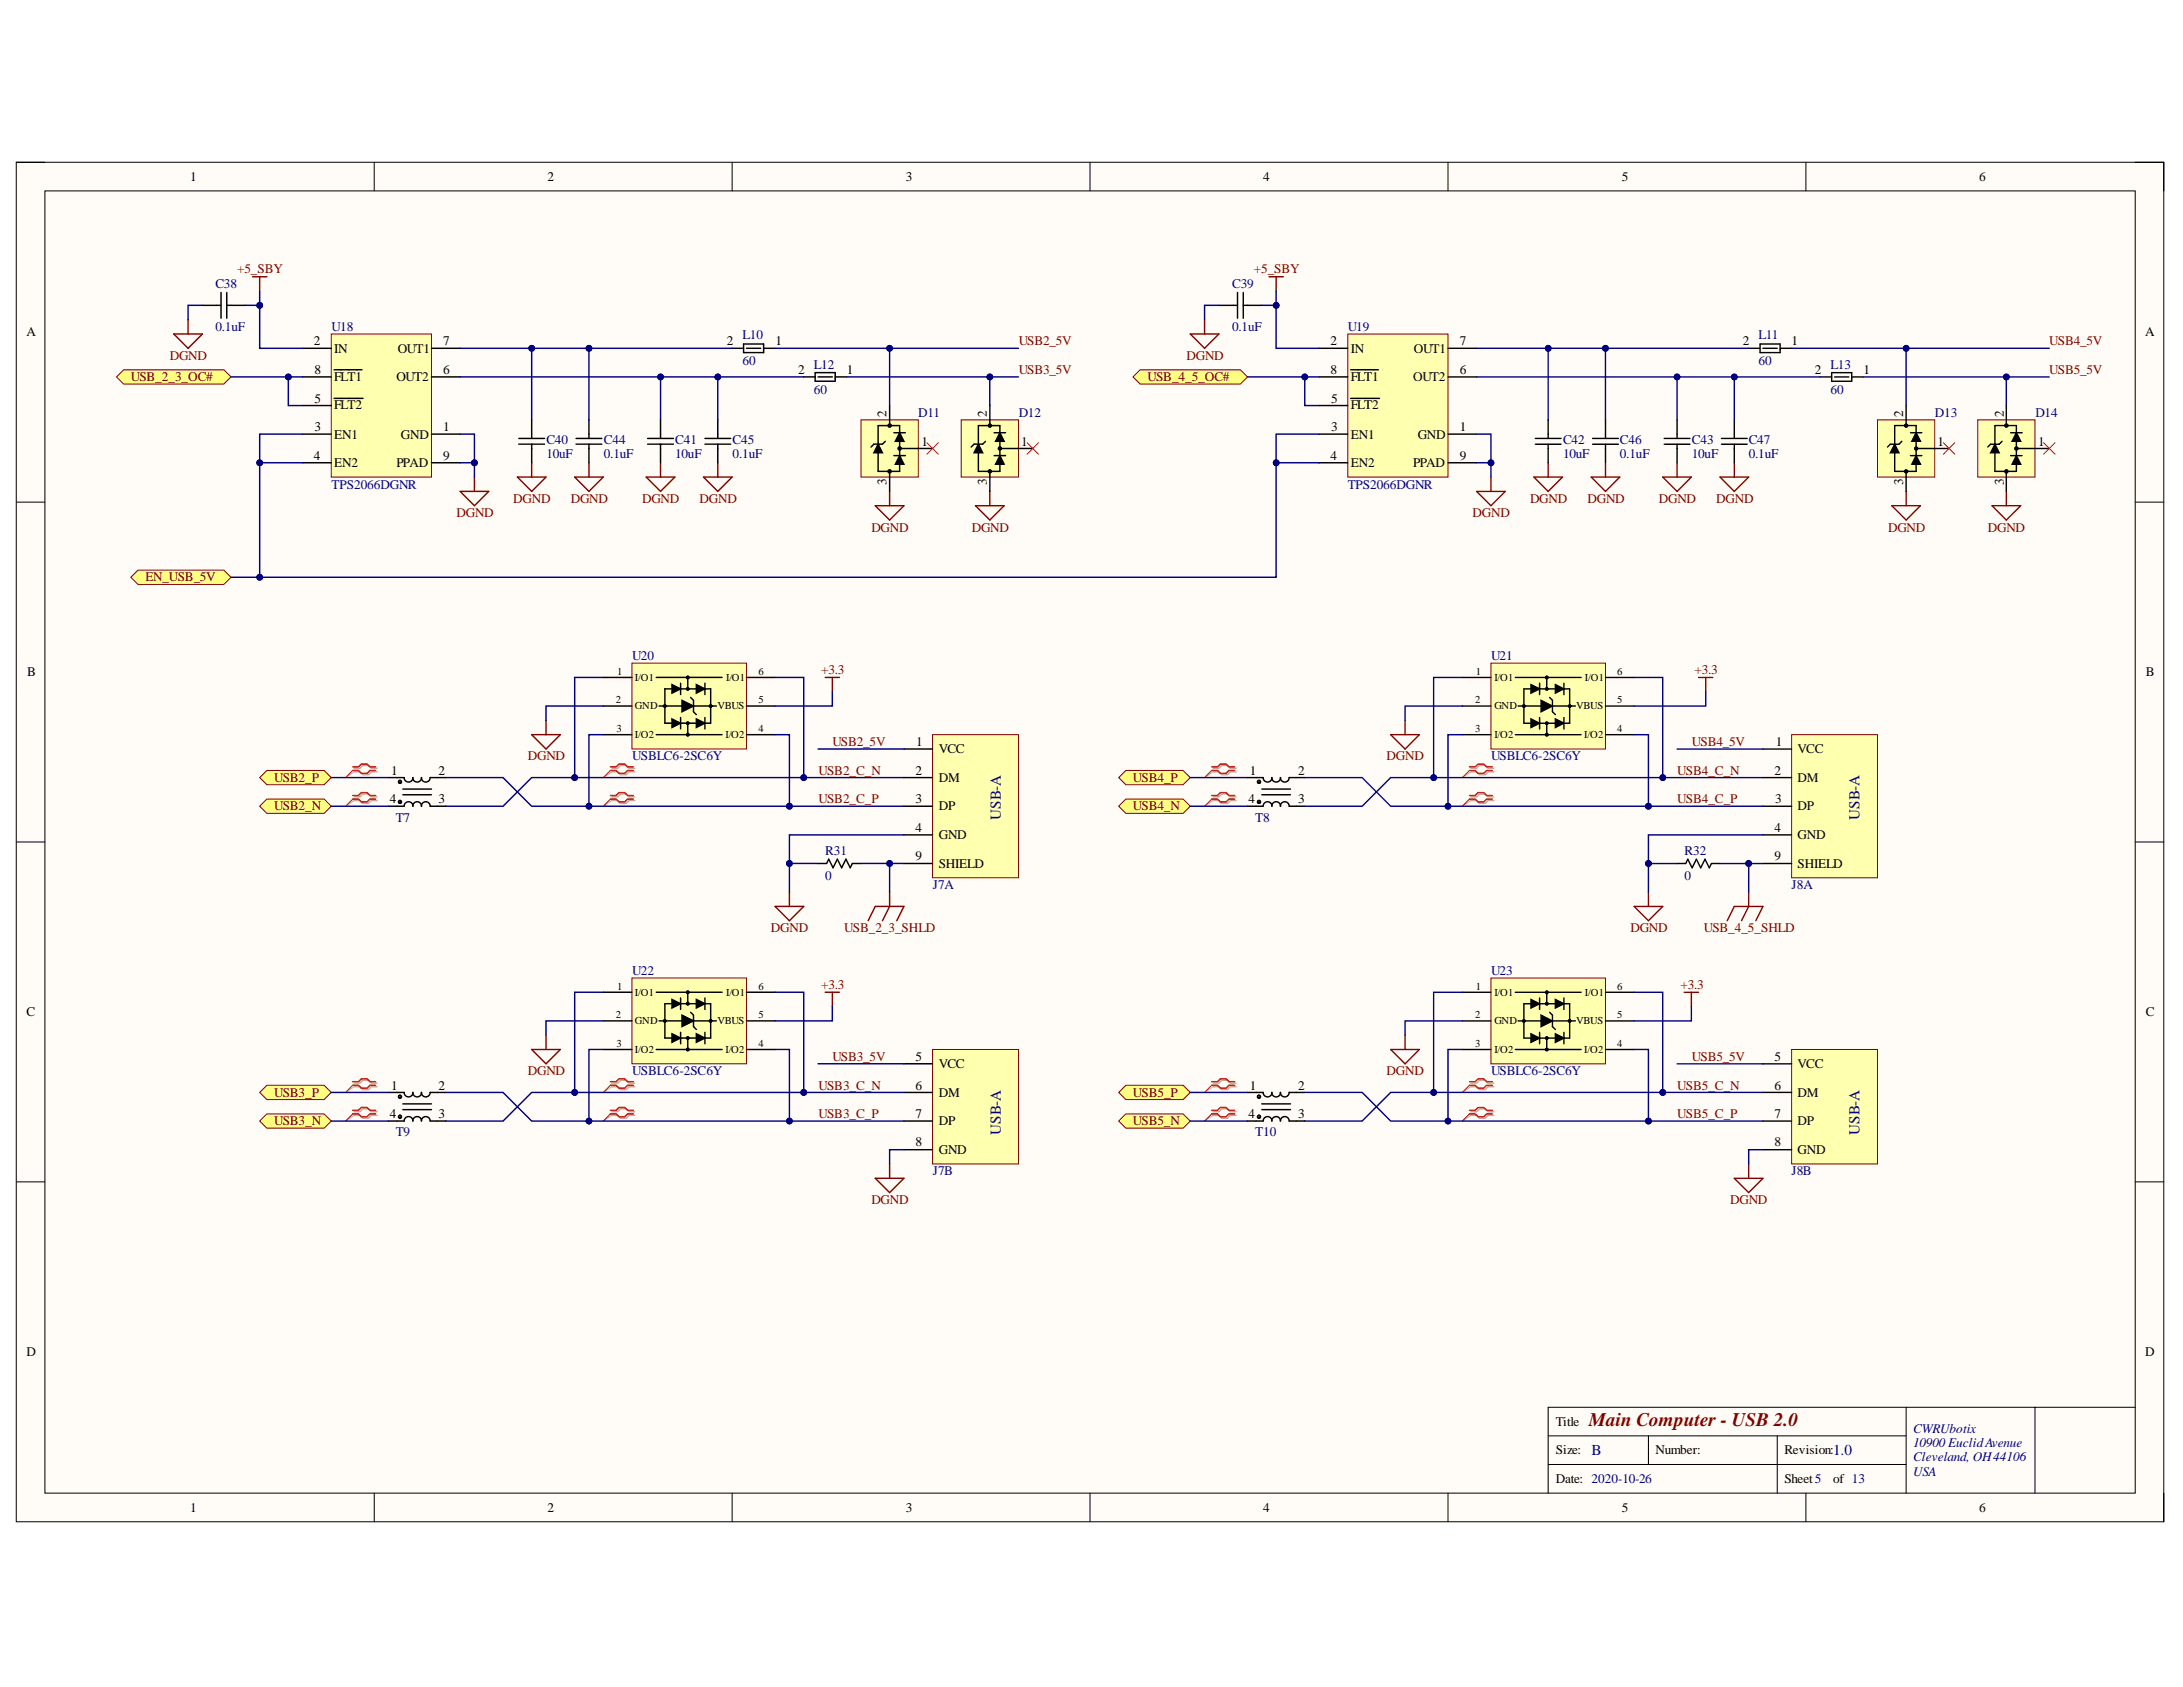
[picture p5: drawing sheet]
<svg xmlns="http://www.w3.org/2000/svg" width="279mm" height="216mm" viewBox="0 0 279 216" stroke-linecap="round" stroke-linejoin="round" font-family="sans-serif">
<defs><g id="words">
<text font-size="2.5" fill="#800000" x="203.3" y="182.5">Main Computer - USB 2.0</text>
<g font-size="1.9" fill="#000080">
<text x="128.1" y="105" transform="rotate(-90 128.1 105)">USB-A</text>
<text x="238" y="105" transform="rotate(-90 238 105)">USB-A</text>
<text x="128.1" y="145.3" transform="rotate(-90 128.1 145.3)">USB-A</text>
<text x="238" y="145.3" transform="rotate(-90 238 145.3)">USB-A</text>
<text x="203.7" y="186.3">B</text>
<text x="234.6" y="186.3">1.0</text>
</g>
<g font-size="1.7">
<text x="24.4" y="23.2">1</text>
<text x="70.1" y="23.2">2</text>
<text x="115.9" y="23.2">3</text>
<text x="161.7" y="23.2">4</text>
<text x="207.6" y="23.2">5</text>
<text x="253.3" y="23.2">6</text>
<text x="3.4" y="43">A</text>
<text x="40.2" y="44.2">2</text>
<text x="40.2" y="47.8">8</text>
<text x="42.8" y="45.1">IN</text>
<text x="50.9" y="45.1">OUT1</text>
<text x="56.7" y="47.8">6</text>
<text x="56.7" y="44.2">7</text>
<text x="93" y="44.2">2</text>
<text x="99.3" y="44.2">1</text>
<text x="102.1" y="47.8">2</text>
<text x="108.4" y="47.8">1</text>
<text x="170.3" y="44.2">2</text>
<text x="170.3" y="47.8">8</text>
<text x="172.9" y="45.1">IN</text>
<text x="180.9" y="45.1">OUT1</text>
<text x="186.9" y="47.8">6</text>
<text x="186.9" y="44.2">7</text>
<text x="223.1" y="44.2">2</text>
<text x="229.3" y="44.2">1</text>
<text x="232.3" y="47.8">2</text>
<text x="238.5" y="47.8">1</text>
<text x="274.5" y="43">A</text>
<text x="40.2" y="51.6">5</text>
<text x="42.8" y="52.4">FLT2</text>
<text x="42.8" y="48.8">FLT1</text>
<text x="50.7" y="48.8">OUT2</text>
<text x="113.5" y="53.3" transform="rotate(-90 113.5 53.3)">2</text>
<text x="126.3" y="53.3" transform="rotate(-90 126.3 53.3)">2</text>
<text x="170.4" y="51.6">5</text>
<text x="172.9" y="52.4">FLT2</text>
<text x="172.9" y="48.8">FLT1</text>
<text x="180.9" y="48.8">OUT2</text>
<text x="243.6" y="53.3" transform="rotate(-90 243.6 53.3)">2</text>
<text x="256.4" y="53.3" transform="rotate(-90 256.4 53.3)">2</text>
<text x="40.2" y="58.8">4</text>
<text x="40.2" y="55.2">3</text>
<text x="42.8" y="56.1">EN1</text>
<text x="42.8" y="59.8">EN2</text>
<text x="50.7" y="59.8">PPAD</text>
<text x="51.3" y="56.1">GND</text>
<text x="56.7" y="55.2">1</text>
<text x="56.7" y="58.8">9</text>
<text x="118" y="57.1">1</text>
<text x="130.7" y="57.1">1</text>
<text x="170.3" y="58.8">4</text>
<text x="170.4" y="55.2">3</text>
<text x="172.9" y="56.1">EN1</text>
<text x="172.9" y="59.8">EN2</text>
<text x="180.9" y="59.8">PPAD</text>
<text x="181.5" y="56.1">GND</text>
<text x="186.9" y="55.2">1</text>
<text x="186.9" y="58.8">9</text>
<text x="248" y="57.1">1</text>
<text x="260.8" y="57.1">1</text>
<text x="113.5" y="62.1" transform="rotate(-90 113.5 62.1)">3</text>
<text x="126.3" y="62.1" transform="rotate(-90 126.3 62.1)">3</text>
<text x="243.6" y="62.1" transform="rotate(-90 243.6 62.1)">3</text>
<text x="256.4" y="62.1" transform="rotate(-90 256.4 62.1)">3</text>
<text x="3.5" y="86.5">B</text>
<text x="274.6" y="86.5">B</text>
<text x="117.3" y="95.5">1</text>
<text x="227.3" y="95.5">1</text>
<text x="50.1" y="99.1">1</text>
<text x="56.1" y="99.1">2</text>
<text x="117.2" y="99.1">2</text>
<text x="120.1" y="96.3">VCC</text>
<text x="120.1" y="100.1">DM</text>
<text x="160" y="99.1">1</text>
<text x="166.1" y="99.1">2</text>
<text x="227.1" y="99.1">2</text>
<text x="230.1" y="96.3">VCC</text>
<text x="230.1" y="100.1">DM</text>
<text x="49.9" y="102.8">4</text>
<text x="56.1" y="102.8">3</text>
<text x="117.2" y="102.8">3</text>
<text x="117.2" y="106.5">4</text>
<text x="120.1" y="103.7">DP</text>
<text x="120.1" y="107.4">GND</text>
<text x="159.8" y="102.8">4</text>
<text x="166.1" y="102.8">3</text>
<text x="227.1" y="106.5">4</text>
<text x="227.2" y="102.8">3</text>
<text x="230.1" y="103.7">DP</text>
<text x="230.1" y="107.4">GND</text>
<text x="117.2" y="110.1">9</text>
<text x="120.1" y="111.1">SHIELD</text>
<text x="227.1" y="110.1">9</text>
<text x="230.1" y="111.1">SHIELD</text>
<text x="3.4" y="130.1">C</text>
<text x="274.6" y="130.1">C</text>
<text x="117.2" y="135.7">5</text>
<text x="120.1" y="136.7">VCC</text>
<text x="227.1" y="135.7">5</text>
<text x="230.1" y="136.7">VCC</text>
<text x="49.9" y="143.1">4</text>
<text x="50.1" y="139.4">1</text>
<text x="56.1" y="143.1">3</text>
<text x="56.1" y="139.4">2</text>
<text x="117.2" y="139.4">6</text>
<text x="117.2" y="143.1">7</text>
<text x="120.1" y="140.4">DM</text>
<text x="159.8" y="143.1">4</text>
<text x="160" y="139.4">1</text>
<text x="166.1" y="143.1">3</text>
<text x="166.1" y="139.4">2</text>
<text x="227.1" y="139.4">6</text>
<text x="227.1" y="143.1">7</text>
<text x="230.1" y="140.4">DM</text>
<text x="117.2" y="146.7">8</text>
<text x="120.1" y="144">DP</text>
<text x="120.1" y="147.6">GND</text>
<text x="227.1" y="146.7">8</text>
<text x="230.1" y="144">DP</text>
<text x="230.1" y="147.6">GND</text>
<text x="3.4" y="173.5">D</text>
<text x="274.5" y="173.5">D</text>
<text x="199.1" y="182.5">Title</text>
<text x="199.1" y="186.1">Size:</text>
<text x="199.1" y="189.8">Date: 2020-10-26</text>
<text x="211.9" y="186.1">Number:</text>
<text x="228.4" y="186.1">Revision:</text>
<text x="228.4" y="189.8">Sheet5</text>
<text x="234.6" y="189.8">of 13</text>
<text x="24.4" y="193.4">1</text>
<text x="70.1" y="193.4">2</text>
<text x="115.9" y="193.4">3</text>
<text x="161.7" y="193.4">4</text>
<text x="207.6" y="193.4">5</text>
<text x="253.3" y="193.4">6</text>
</g>
<g font-size="1.7" fill="#800000">
<text x="30.4" y="35">+5_SBY</text>
<text x="160.5" y="35">+5_SBY</text>
<text x="21.7" y="46.1">DGND</text>
<text x="130.4" y="44.2">USB2_5V</text>
<text x="130.4" y="47.8">USB3_5V</text>
<text x="151.9" y="46.1">DGND</text>
<text x="262.3" y="44.2">USB4_5V</text>
<text x="262.3" y="47.8">USB5_5V</text>
<text x="16.7" y="48.8">USB_2_3_OC#</text>
<text x="146.9" y="48.8">USB_4_5_OC#</text>
<text x="65.7" y="64.3">DGND</text>
<text x="73.1" y="64.3">DGND</text>
<text x="82.2" y="64.3">DGND</text>
<text x="89.5" y="64.3">DGND</text>
<text x="195.8" y="64.3">DGND</text>
<text x="203.2" y="64.3">DGND</text>
<text x="212.3" y="64.3">DGND</text>
<text x="219.7" y="64.3">DGND</text>
<text x="58.4" y="66.2">DGND</text>
<text x="111.5" y="68">DGND</text>
<text x="124.4" y="68">DGND</text>
<text x="188.5" y="66.2">DGND</text>
<text x="241.7" y="68">DGND</text>
<text x="254.4" y="68">DGND</text>
<text x="18.6" y="74.4">EN_USB_5V</text>
<text x="105.1" y="86.3">+3.3</text>
<text x="216.9" y="86.3">+3.3</text>
<text x="106.5" y="95.5">USB2_5V</text>
<text x="216.5" y="95.5">USB4_5V</text>
<text x="35.1" y="100.1">USB2_P</text>
<text x="67.6" y="97.3">DGND</text>
<text x="104.8" y="99.1">USB2_C_N</text>
<text x="145" y="100.1">USB4_P</text>
<text x="177.5" y="97.3">DGND</text>
<text x="214.7" y="99.1">USB4_C_N</text>
<text x="35.1" y="103.7">USB2_N</text>
<text x="104.8" y="102.8">USB2_C_P</text>
<text x="145" y="103.7">USB4_N</text>
<text x="214.7" y="102.8">USB4_C_P</text>
<text x="98.7" y="119.2">DGND</text>
<text x="108.1" y="119.2">USB_2_3_SHLD</text>
<text x="208.7" y="119.2">DGND</text>
<text x="218.1" y="119.2">USB_4_5_SHLD</text>
<text x="105.1" y="126.6">+3.3</text>
<text x="215.1" y="126.6">+3.3</text>
<text x="67.6" y="137.6">DGND</text>
<text x="106.5" y="135.7">USB3_5V</text>
<text x="177.5" y="137.6">DGND</text>
<text x="216.5" y="135.7">USB5_5V</text>
<text x="35.1" y="140.4">USB3_P</text>
<text x="104.8" y="139.4">USB3_C_N</text>
<text x="104.8" y="143.1">USB3_C_P</text>
<text x="145" y="140.4">USB5_P</text>
<text x="214.7" y="139.4">USB5_C_N</text>
<text x="214.7" y="143.1">USB5_C_P</text>
<text x="35.1" y="144">USB3_N</text>
<text x="145" y="144">USB5_N</text>
<text x="111.5" y="154.1">DGND</text>
<text x="221.4" y="154.1">DGND</text>
</g>
<g font-size="1.7" fill="#000080">
<text x="27.6" y="36.9">C38</text>
<text x="157.7" y="36.9">C39</text>
<text x="27.6" y="42.3">0.1uF</text>
<text x="42.4" y="42.3">U18</text>
<text x="95" y="46.7">60</text>
<text x="95" y="43.4">L10</text>
<text x="104.2" y="47.2">L12</text>
<text x="157.7" y="42.3">0.1uF</text>
<text x="172.5" y="42.3">U19</text>
<text x="225.1" y="46.7">60</text>
<text x="225.1" y="43.4">L11</text>
<text x="234.3" y="47.2">L13</text>
<text x="104.2" y="50.5">60</text>
<text x="117.5" y="53.3">D11</text>
<text x="130.4" y="53.3">D12</text>
<text x="234.3" y="50.5">60</text>
<text x="247.7" y="53.3">D13</text>
<text x="260.5" y="53.3">D14</text>
<text x="69.9" y="56.8">C40</text>
<text x="69.9" y="58.7">10uF</text>
<text x="77.3" y="56.8">C44</text>
<text x="77.3" y="58.7">0.1uF</text>
<text x="86.4" y="56.8">C41</text>
<text x="86.4" y="58.7">10uF</text>
<text x="93.8" y="56.8">C45</text>
<text x="93.8" y="58.7">0.1uF</text>
<text x="200.1" y="56.8">C42</text>
<text x="200.1" y="58.7">10uF</text>
<text x="207.3" y="56.8">C46</text>
<text x="207.3" y="58.7">0.1uF</text>
<text x="216.5" y="56.8">C43</text>
<text x="216.5" y="58.7">10uF</text>
<text x="223.8" y="56.8">C47</text>
<text x="223.8" y="58.7">0.1uF</text>
<text x="42.4" y="62.5">TPS2066DGNR</text>
<text x="172.5" y="62.5">TPS2066DGNR</text>
<text x="80.9" y="84.5">U20</text>
<text x="190.8" y="84.5">U21</text>
<text x="80.9" y="97.3">USBLC6-2SC6Y</text>
<text x="190.8" y="97.3">USBLC6-2SC6Y</text>
<text x="50.6" y="105.2">T7</text>
<text x="160.7" y="105.2">T8</text>
<text x="105.6" y="109.4">R31</text>
<text x="105.6" y="112.7">0</text>
<text x="119.4" y="113.8">J7A</text>
<text x="215.6" y="109.4">R32</text>
<text x="215.6" y="112.7">0</text>
<text x="229.3" y="113.8">J8A</text>
<text x="80.9" y="124.7">U22</text>
<text x="190.8" y="124.7">U23</text>
<text x="80.9" y="137.6">USBLC6-2SC6Y</text>
<text x="190.8" y="137.6">USBLC6-2SC6Y</text>
<text x="50.6" y="145.4">T9</text>
<text x="160.7" y="145.4">T10</text>
<text x="119.4" y="150.4">J7B</text>
<text x="229.3" y="150.4">J8B</text>
<text x="244.9" y="183.4">CWRUbotix</text>
<text x="244.9" y="185.2">10900 EuclidAvenue</text>
<text x="244.9" y="187">Cleveland, OH44106</text>
<text x="244.9" y="188.9">USA</text>
</g>
<g font-size="1.4">
<text x="79" y="86.4">1</text>
<text x="81.3" y="87.1">I/O1</text>
<text x="92.9" y="87.1">I/O1</text>
<text x="97.1" y="86.4">6</text>
<text x="188.9" y="86.4">1</text>
<text x="191.3" y="87.1">I/O1</text>
<text x="202.8" y="87.1">I/O1</text>
<text x="207" y="86.4">6</text>
<text x="78.8" y="90">2</text>
<text x="78.9" y="93.7">3</text>
<text x="81.3" y="90.8">GND</text>
<text x="81.3" y="94.5">I/O2</text>
<text x="91.8" y="90.8">VBUS</text>
<text x="92.8" y="94.5">I/O2</text>
<text x="97.1" y="93.7">4</text>
<text x="97.1" y="90">5</text>
<text x="188.8" y="90">2</text>
<text x="188.8" y="93.7">3</text>
<text x="191.3" y="90.8">GND</text>
<text x="191.3" y="94.5">I/O2</text>
<text x="201.7" y="90.8">VBUS</text>
<text x="202.8" y="94.5">I/O2</text>
<text x="207" y="93.7">4</text>
<text x="207" y="90">5</text>
<text x="78.8" y="130.3">2</text>
<text x="79" y="126.7">1</text>
<text x="81.3" y="127.4">I/O1</text>
<text x="81.3" y="131.1">GND</text>
<text x="91.8" y="131.1">VBUS</text>
<text x="92.9" y="127.4">I/O1</text>
<text x="97.1" y="130.3">5</text>
<text x="97.1" y="126.7">6</text>
<text x="188.8" y="130.3">2</text>
<text x="188.9" y="126.7">1</text>
<text x="191.3" y="127.4">I/O1</text>
<text x="191.3" y="131.1">GND</text>
<text x="201.7" y="131.1">VBUS</text>
<text x="202.8" y="127.4">I/O1</text>
<text x="207" y="130.3">5</text>
<text x="207" y="126.7">6</text>
<text x="78.9" y="134">3</text>
<text x="81.3" y="134.7">I/O2</text>
<text x="92.8" y="134.7">I/O2</text>
<text x="97.1" y="134">4</text>
<text x="188.8" y="134">3</text>
<text x="191.3" y="134.7">I/O2</text>
<text x="202.8" y="134.7">I/O2</text>
<text x="207" y="134">4</text>
</g>
</g></defs>
<path d="M2.1 20.8h274.8v174h-274.8z" fill-rule="evenodd" fill="#fffcf8"/>
<path d="M2.1 20.8h274.8v174h-274.8z" fill="none" stroke="#000" stroke-width=".13"/>
<path d="M5.7 24.4h267.6v166.7h-267.6z" fill-rule="evenodd" fill="#fffcf8"/>
<g fill="none" stroke="#000" stroke-width=".13">
<path d="M2.1 20.8h3.6M5.7 24.4h267.6v166.7h-267.6zM47.9 20.8v3.6M93.7 20.8v3.6M139.5 20.8v3.6M185.3 20.8v3.6M231.1 20.8v3.6M273.3 20.8h3.6v3.6M2.1 64.3h3.6M273.3 64.3h3.6M2.1 107.8h3.6M273.3 107.8h3.6"/>
<path d="M2.1 151.3h3.6M273.3 151.3h3.6M47.9 191.1v3.7M93.7 191.1v3.7M139.5 191.1v3.7M185.3 191.1v3.7M198.1 183.8h45.9M198.1 187.4h45.9M211 183.8v3.6M227.5 183.8v7.3M231.1 191.1v3.7M244 180.1v11"/>
<path d="M260.5 180.1v11M273.3 180.1h-75.2v11M276.9 191.1v3.7"/>
</g>
<path d="M14.9 48.2l.9-.9h12.9l.9 .9-.9 1h-12.9z" fill-rule="evenodd" fill="#ffff80"/>
<path d="M14.9 48.2l.9-.9h12.9l.9 .9-.9 1h-12.9z" fill="none" stroke="#800000" stroke-width=".13"/>
<g fill="none" stroke="#800000" stroke-width=".18">
<path d="M32.3 35.4h1.9M33.2 35.4v1.9M162.4 35.4h1.9M163.3 35.4v1.9M22.2 42.7h3.7l-1.8 1.9zM24.1 40.9v1.8M68 59.2v1.9M75.4 59.2v1.9M84.5 59.2v1.9M91.9 59.2v1.9M152.3 42.7h3.7l-1.8 1.9zM154.2 40.9v1.8"/>
<path d="M198.1 59.2v1.9M205.5 59.2v1.9M214.6 59.2v1.9M222 59.2v1.9M58.9 62.9h3.7l-1.9 1.8zM60.7 61.1v1.8M66.2 61.1h3.7l-1.9 1.8zM73.6 61.1h3.6l-1.8 1.8zM82.7 61.1h3.7l-1.9 1.8zM90 61.1h3.7l-1.8 1.8zM112 64.7h3.7l-1.8 1.9zM113.9 62.9v1.8"/>
<path d="M124.9 64.7h3.6l-1.8 1.9zM126.7 62.9v1.8M189 62.9h3.7l-1.9 1.8zM190.8 61.1v1.8M196.3 61.1h3.7l-1.9 1.8zM203.7 61.1h3.6l-1.8 1.8zM212.8 61.1h3.7l-1.9 1.8zM220.1 61.1h3.7l-1.8 1.8zM242.1 64.7h3.7l-1.8 1.9zM244 62.9v1.8M255 64.7h3.6l-1.8 1.9zM256.8 62.9v1.8"/>
</g>
<path d="M145 48.2l.9-.9h12.9l.9 .9-.9 1h-12.9z" fill-rule="evenodd" fill="#ffff80"/>
<path d="M145 48.2l.9-.9h12.9l.9 .9-.9 1h-12.9z" fill="none" stroke="#800000" stroke-width=".13"/>
<g fill="none" stroke="#800000" stroke-width=".18">
<path d="M68 94h3.7l-1.8 1.9zM69.9 92.2v1.8M178 94h3.7l-1.9 1.9zM179.8 92.2v1.8M99.2 116h3.7l-1.9 1.8zM101 114.2v1.8M111.1 117.8l.9-1.8h3.7l-.9 1.8M113.9 114.2v1.8l-1 1.8M209.2 116h3.6l-1.8 1.8zM211 114.2v1.8M221.1 117.8l.9-1.8h3.6l-.9 1.8M223.8 114.2v1.8l-.9 1.8"/>
<path d="M68 134.3h3.7l-1.8 1.8zM69.9 132.5v1.8M178 134.3h3.7l-1.9 1.8zM179.8 132.5v1.8M112 150.8h3.7l-1.8 1.8zM113.9 149v1.8M222 150.8h3.6l-1.8 1.8zM223.8 149v1.8"/>
</g>
<g fill="none" stroke="#d0a19e" stroke-width=".18">
<path d="M45.3 98.3h.8l.3-.3h.8l.3 .3h.8M45.3 98.8h.8l.3 .4h.8l.3-.4h.8M78.3 98.3h.7l.4-.3h.7l.4 .3h.7M78.3 98.8h.7l.4 .4h.7l.4-.4h.7M155.3 98.3h.7l.4-.3h.7l.4 .3h.7M155.3 98.8h.7l.4 .4h.7l.4-.4h.7M188.3 98.3h.7l.4-.3h.7l.4 .3h.7M188.3 98.8h.7l.4 .4h.7l.4-.4h.7M45.3 102h.8l.3-.4h.8l.3 .4h.8M45.3 102.4h.8l.3 .4h.8l.3-.4h.8M78.3 102h.7l.4-.4h.7l.4 .4h.7M78.3 102.4h.7l.4 .4h.7l.4-.4h.7"/>
<path d="M155.3 102h.7l.4-.4h.7l.4 .4h.7M155.3 102.4h.7l.4 .4h.7l.4-.4h.7M188.3 102h.7l.4-.4h.7l.4 .4h.7M188.3 102.5h.7l.4 .3h.7l.4-.3h.7M45.3 138.6h.8l.3-.3h.8l.3 .3h.8M45.3 139.1h.8l.3 .3h.8l.3-.3h.8M78.3 138.6h.7l.4-.3h.7l.4 .3h.7M78.3 139.1h.7l.4 .3h.7l.4-.3h.7M155.3 138.6h.7l.4-.3h.7l.4 .3h.7M155.3 139.1h.7l.4 .3h.7l.4-.3h.7M188.3 138.6h.7l.4-.3h.7l.4 .3h.7M188.3 139.1h.7l.4 .3h.7l.4-.3h.7"/>
<path d="M45.3 142.3h.8l.3-.4h.8l.3 .4h.8M45.3 142.7h.8l.3 .4h.8l.3-.4h.8M78.3 142.3h.7l.4-.4h.7l.4 .4h.7M78.3 142.7h.7l.4 .4h.7l.4-.4h.7M155.3 142.3h.7l.4-.4h.7l.4 .4h.7M155.3 142.7h.7l.4 .4h.7l.4-.4h.7M188.3 142.3h.7l.4-.4h.7l.4 .4h.7M188.3 142.7h.7l.4 .4h.7l.4-.4h.7"/>
</g>
<g fill="none" stroke="#d0a19e" stroke-width=".13">
<path d="M45.3 98.8l-1.1 .7M78.3 98.8l-1.1 .7M155.3 98.8l-1.1 .7M188.3 98.8l-1.1 .7M45.3 102.4l-1.1 .8M78.3 102.4l-1.1 .8M155.3 102.4l-1.1 .8M188.3 102.5l-1.1 .7M45.3 139.1l-1.1 .7M78.3 139.1l-1.1 .7M155.3 139.1l-1.1 .7M188.3 139.1l-1.1 .7"/>
<path d="M45.3 142.7l-1.1 .8M78.3 142.7l-1.1 .8M155.3 142.7l-1.1 .8M188.3 142.7l-1.1 .8"/>
</g>
<g fill="none" stroke="#f00" stroke-width=".18">
<path d="M45.1 98.1h.8l.3-.3h.8l.3 .3h.8M45.1 98.6h.8l.3 .4h.8l.3-.4h.8M78.1 98.1h.8l.3-.3h.8l.3 .3h.8M78.1 98.6h.8l.3 .4h.8l.3-.4h.8M155.1 98.1h.7l.4-.3h.7l.4 .3h.7M155.1 98.6h.7l.4 .4h.7l.4-.4h.7M188.1 98.1h.7l.4-.3h.7l.4 .3h.7M188.1 98.6h.7l.4 .4h.7l.4-.4h.7M45.1 101.8h.8l.3-.4h.8l.3 .4h.8M45.1 102.3h.8l.3 .3h.8l.3-.3h.8M78.1 101.8h.8l.3-.4h.8l.3 .4h.8M78.1 102.3h.8l.3 .3h.8l.3-.3h.8"/>
<path d="M155.1 101.8h.7l.4-.4h.7l.4 .4h.7M155.1 102.3h.7l.4 .3h.7l.4-.3h.7M188.1 101.8h.7l.4-.4h.7l.4 .4h.7M188.1 102.3h.7l.4 .3h.7l.4-.3h.7M45.1 138.4h.8l.3-.3h.8l.3 .3h.8M45.1 138.9h.8l.3 .4h.8l.3-.4h.8M78.1 138.4h.8l.3-.3h.8l.3 .3h.8M78.1 138.9h.8l.3 .4h.8l.3-.4h.8M155.1 138.4h.7l.4-.3h.7l.4 .3h.7M155.1 138.9h.7l.4 .4h.7l.4-.4h.7M188.1 138.4h.7l.4-.3h.7l.4 .3h.7M188.1 138.9h.7l.4 .4h.7l.4-.4h.7"/>
<path d="M45.1 142.1h.8l.3-.4h.8l.3 .4h.8M45.1 142.6h.8l.3 .3h.8l.3-.3h.8M78.1 142.1h.8l.3-.4h.8l.3 .4h.8M78.1 142.6h.8l.3 .3h.8l.3-.3h.8M155.1 142.1h.7l.4-.4h.7l.4 .4h.7M155.1 142.6h.7l.4 .3h.7l.4-.3h.7M188.1 142.1h.7l.4-.4h.7l.4 .4h.7M188.1 142.6h.7l.4 .3h.7l.4-.3h.7"/>
</g>
<g fill="none" stroke="#f00" stroke-width=".13">
<path d="M45.1 98.6l-.9 .9M78.1 98.6l-.9 .9M155.1 98.6l-.9 .9M188.1 98.6l-.9 .9M45.1 102.3l-.9 .9M78.1 102.3l-.9 .9M155.1 102.3l-.9 .9M188.1 102.3l-.9 .9M45.1 138.9l-.9 .9M78.1 138.9l-.9 .9M155.1 138.9l-.9 .9M188.1 138.9l-.9 .9"/>
<path d="M45.1 142.6l-.9 .9M78.1 142.6l-.9 .9M155.1 142.6l-.9 .9M188.1 142.6l-.9 .9"/>
</g>
<path d="M16.7 73.9l1-.9h11l.9 .9-.9 .9h-11z" fill-rule="evenodd" fill="#ffff80"/>
<path d="M16.7 73.9l1-.9h11l.9 .9-.9 .9h-11z" fill="none" stroke="#800000" stroke-width=".13"/>
<path d="M105.6 86.7h1.8M106.5 86.7v1.8M217.4 86.7h1.8M218.3 86.7v1.8M105.6 127h1.8M106.5 127v1.8M215.6 127h1.8M216.5 127v1.8" fill="none" stroke="#800000" stroke-width=".18"/>
<path d="M33.2 103.2l1-.9h7.3l.9 .9-.9 .9h-7.3z" fill-rule="evenodd" fill="#ffff80"/>
<path d="M33.2 103.2l1-.9h7.3l.9 .9-.9 .9h-7.3z" fill="none" stroke="#800000" stroke-width=".13"/>
<path d="M33.2 99.5l1-.9h7.3l.9 .9-.9 .9h-7.3z" fill-rule="evenodd" fill="#ffff80"/>
<path d="M33.2 99.5l1-.9h7.3l.9 .9-.9 .9h-7.3z" fill="none" stroke="#800000" stroke-width=".13"/>
<path d="M33.2 143.5l1-.9h7.3l.9 .9-.9 .9h-7.3z" fill-rule="evenodd" fill="#ffff80"/>
<path d="M33.2 143.5l1-.9h7.3l.9 .9-.9 .9h-7.3z" fill="none" stroke="#800000" stroke-width=".13"/>
<path d="M33.2 139.8l1-.9h7.3l.9 .9-.9 .9h-7.3z" fill-rule="evenodd" fill="#ffff80"/>
<path d="M33.2 139.8l1-.9h7.3l.9 .9-.9 .9h-7.3z" fill="none" stroke="#800000" stroke-width=".13"/>
<path d="M143.2 143.5l.9-.9h7.3l.9 .9-.9 .9h-7.3z" fill-rule="evenodd" fill="#ffff80"/>
<path d="M143.2 143.5l.9-.9h7.3l.9 .9-.9 .9h-7.3z" fill="none" stroke="#800000" stroke-width=".13"/>
<path d="M144.1 138.9h7.3l.9 .9-.9 .9h-7.3l-.9-.9z" fill-rule="evenodd" fill="#ffff80"/>
<path d="M144.1 138.9h7.3l.9 .9-.9 .9h-7.3l-.9-.9z" fill="none" stroke="#800000" stroke-width=".13"/>
<path d="M144.1 102.3h7.3l.9 .9-.9 .9h-7.3l-.9-.9z" fill-rule="evenodd" fill="#ffff80"/>
<path d="M144.1 102.3h7.3l.9 .9-.9 .9h-7.3l-.9-.9z" fill="none" stroke="#800000" stroke-width=".13"/>
<path d="M143.2 99.5l.9-.9h7.3l.9 .9-.9 .9h-7.3z" fill-rule="evenodd" fill="#ffff80"/>
<path d="M143.2 99.5l.9-.9h7.3l.9 .9-.9 .9h-7.3z" fill="none" stroke="#800000" stroke-width=".13"/>
<path d="M42.4 42.7h12.8v18.4h-12.8z" fill-rule="evenodd" fill="#ffffb0"/>
<path d="M42.4 42.7h12.8v18.4h-12.8z" fill="none" stroke="#800000" stroke-width=".13"/>
<path d="M38.7 55.6h3.7M38.7 44.6h3.7M38.7 59.2h3.7M38.7 51.9h3.7M38.7 48.2h3.7M42.8 51h3.7M42.8 47.3h3.5M55.2 55.6h3.7M55.2 44.6h3.7M55.2 59.2h3.7M55.2 48.2h3.7" fill="none" stroke="#000" stroke-width=".18"/>
<path d="M172.5 42.7h12.8v18.4h-12.8z" fill-rule="evenodd" fill="#ffffb0"/>
<path d="M172.5 42.7h12.8v18.4h-12.8z" fill="none" stroke="#800000" stroke-width=".13"/>
<g fill="none" stroke="#000" stroke-width=".18">
<path d="M25.9 39.1h2.4M28.3 37.4v3.3M29 39.1h2.4M29 37.4v3.3M156 39.1h2.4M158.4 37.4v3.3M159.1 39.1h2.4M159.1 37.4v3.3M73.7 56.8h3.3M73.7 56.1h3.3M75.4 53.7v2.4M75.4 56.8v2.4"/>
<path d="M90.2 56.8h3.3M90.2 56.1h3.3M91.9 53.7v2.4M91.9 56.8v2.4M168.8 55.6h3.7M168.8 44.6h3.7M168.8 59.2h3.7M168.8 51.9h3.7M168.8 48.2h3.7M172.9 51h3.7M172.9 47.3h3.5M185.3 55.6h3.7"/>
<path d="M185.3 44.6h3.7M185.3 59.2h3.7M185.3 48.2h3.7M203.8 56.9h3.3M203.8 56.1h3.3M205.5 53.7v2.4M205.5 56.9v2.3M220.3 56.9h3.3M220.3 56.1h3.3M222 53.7v2.4M222 56.9v2.3"/>
</g>
<path d="M119.4 94h11v18.3h-11z" fill-rule="evenodd" fill="#ffffb0"/>
<path d="M119.4 94h11v18.3h-11z" fill="none" stroke="#800000" stroke-width=".13"/>
<path d="M115.7 95.9h3.7M115.7 99.5h3.7M115.7 103.2h3.7M115.7 106.8h3.7M115.7 110.5h3.7" fill="none" stroke="#000" stroke-width=".18"/>
<path d="M119.4 134.3h11v14.7h-11z" fill-rule="evenodd" fill="#ffffb0"/>
<path d="M119.4 134.3h11v14.7h-11z" fill="none" stroke="#800000" stroke-width=".13"/>
<path d="M115.7 136.1h3.7M115.7 139.8h3.7M115.7 143.5h3.7M115.7 147.1h3.7" fill="none" stroke="#000" stroke-width=".18"/>
<path d="M229.3 94h11v18.3h-11z" fill-rule="evenodd" fill="#ffffb0"/>
<path d="M229.3 94h11v18.3h-11z" fill="none" stroke="#800000" stroke-width=".13"/>
<path d="M225.6 95.9h3.7M225.6 99.5h3.7M225.6 103.2h3.7M225.6 106.8h3.7M225.6 110.5h3.7" fill="none" stroke="#000" stroke-width=".18"/>
<path d="M229.3 134.3h11v14.7h-11z" fill-rule="evenodd" fill="#ffffb0"/>
<path d="M229.3 134.3h11v14.7h-11z" fill="none" stroke="#800000" stroke-width=".13"/>
<path d="M225.6 136.1h3.7M225.6 139.8h3.7M225.6 143.5h3.7M225.6 147.1h3.7" fill="none" stroke="#000" stroke-width=".18"/>
<path d="M80.9 84.9h14.6v11h-14.6z" fill-rule="evenodd" fill="#ffffb0"/>
<path d="M80.9 84.9h14.6v11h-14.6z" fill="none" stroke="#800000" stroke-width=".13"/>
<g fill="none" stroke="#000" stroke-width=".18">
<path d="M77.2 86.7h3.7M77.2 90.4h3.7M77.2 94h3.7M84 86.7h8.4M84 94h8.4M84.4 90.4h2.9M86 87.6l1.1 .6-1.1 .5zM86 92l1.1 .6-1.1 .5zM86 88.2h-.9v4.4h.9M87.1 88.2h2M87.1 87.4v1.5M87.1 91.8v1.5"/>
<path d="M87.1 92.6h2M87.3 89.6l1.5 .8-1.5 .7zM88 86.7v1.5M88 92.6v1.4M88.4 89.3l.4 .3v1.5l.3 .4M88.8 90.4h2.9M89.1 87.6l1.1 .6-1.1 .5zM89.1 92l1.1 .6-1.1 .5zM90.2 88.2h.8v4.4h-.8M90.2 87.4v1.5M90.2 91.8v1.5M95.5 86.7h3.7"/>
<path d="M95.5 90.4h3.7M95.5 94h3.7"/>
<circle cx="85.1" cy="90.4" r=".15"/>
<circle cx="88" cy="88.2" r=".15"/>
<circle cx="88" cy="92.6" r=".15"/>
<circle cx="88" cy="94" r=".15"/>
<circle cx="88" cy="86.7" r=".15"/>
<circle cx="91" cy="90.4" r=".15"/>
</g>
<path d="M86 87.6l1.1 .6-1.1 .5zM86 92l1.1 .6-1.1 .5zM87.3 89.6l1.5 .8-1.5 .7zM89.1 87.6l1.1 .6-1.1 .5zM89.1 92l1.1 .6-1.1 .5z" fill="#000"/>
<path d="M80.9 125.2h14.6v10.9h-14.6z" fill-rule="evenodd" fill="#ffffb0"/>
<path d="M80.9 125.2h14.6v10.9h-14.6z" fill="none" stroke="#800000" stroke-width=".13"/>
<g fill="none" stroke="#000" stroke-width=".18">
<path d="M77.2 127h3.7M77.2 130.7h3.7M77.2 134.3h3.7M84 127h8.4M84 134.3h8.4M84.4 130.7h2.9M86 127.9l1.1 .6-1.1 .5zM86 132.3l1.1 .5-1.1 .6zM86 128.5h-.9v4.3h.9M87.1 128.5h2M87.1 127.7v1.5M87.1 132.1v1.5"/>
<path d="M87.1 132.8h2M87.3 129.9l1.5 .8-1.5 .7zM88 127v1.5M88 132.8v1.5M88.4 129.6l.4 .3v1.5l.3 .3M88.8 130.7h2.9M89.1 127.9l1.1 .6-1.1 .5zM89.1 132.3l1.1 .5-1.1 .6zM90.2 128.5h.8v4.3h-.8M90.2 127.7v1.5M90.2 132.1v1.5M95.5 127h3.7"/>
<path d="M95.5 130.7h3.7M95.5 134.3h3.7"/>
<circle cx="85.1" cy="130.7" r=".15"/>
<circle cx="88" cy="127" r=".15"/>
<circle cx="88" cy="134.3" r=".15"/>
<circle cx="88" cy="128.5" r=".15"/>
<circle cx="88" cy="132.8" r=".15"/>
<circle cx="91" cy="130.6" r=".15"/>
<circle cx="91" cy="130.7" r=".15"/>
</g>
<path d="M86 127.9l1.1 .6-1.1 .5zM86 132.3l1.1 .5-1.1 .6zM87.3 129.9l1.5 .8-1.5 .7zM89.1 127.9l1.1 .6-1.1 .5zM89.1 132.3l1.1 .5-1.1 .6z" fill="#000"/>
<path d="M190.8 125.2h14.7v10.9h-14.7z" fill-rule="evenodd" fill="#ffffb0"/>
<path d="M190.8 125.2h14.7v10.9h-14.7z" fill="none" stroke="#800000" stroke-width=".13"/>
<g fill="none" stroke="#000" stroke-width=".18">
<path d="M187.2 127h3.6M187.2 130.7h3.6M187.2 134.3h3.6M193.9 127h8.5M193.9 134.3h8.5M194.3 130.7h2.9M196 127.9l1.1 .6-1.1 .5zM196 132.3l1.1 .6-1.1 .5zM196 128.5h-1v4.4h1M197.1 128.5h2M197.1 127.7v1.5M197.1 132.1v1.5"/>
<path d="M197.1 132.9h2M197.2 129.9l1.5 .8-1.5 .7zM198 127v1.5M198 132.9v1.4M198.3 129.6l.4 .3v1.5l.4 .4M198.7 130.7h2.9M199.1 127.9l1.1 .6-1.1 .5zM199.1 132.3l1.1 .6-1.1 .5zM200.2 128.5h.7v4.4h-.7M200.2 127.7v1.5M200.2 132.1v1.5M205.5 127h3.7"/>
<path d="M205.5 130.7h3.7M205.5 134.3h3.7"/>
<circle cx="195" cy="130.7" r=".15"/>
<circle cx="198" cy="134.3" r=".15"/>
<circle cx="198" cy="128.5" r=".15"/>
<circle cx="198" cy="127" r=".15"/>
<circle cx="198" cy="132.9" r=".15"/>
<circle cx="200.9" cy="130.7" r=".14"/>
</g>
<path d="M196 127.9l1.1 .6-1.1 .5zM196 132.3l1.1 .6-1.1 .5zM197.2 129.9l1.5 .8-1.5 .7zM199.1 127.9l1.1 .6-1.1 .5zM199.1 132.3l1.1 .6-1.1 .5z" fill="#000"/>
<path d="M190.8 84.9h14.7v11h-14.7z" fill-rule="evenodd" fill="#ffffb0"/>
<path d="M190.8 84.9h14.7v11h-14.7z" fill="none" stroke="#800000" stroke-width=".13"/>
<g fill="none" stroke="#000" stroke-width=".18">
<path d="M93.7 44.6h1.5M95.2 44h2.5v1.1h-2.5zM95.5 44.6h1.9M97.7 44.6h1.5M102.9 48.2h1.4M104.3 47.7h2.6v1.1h-2.6zM104.7 48.2h1.8M106.9 48.2h1.5M223.8 44.6h1.5M225.3 44h2.5v1.1h-2.5zM225.6 44.6h1.9M227.8 44.6h1.5"/>
<path d="M233 48.2h1.4M234.4 47.7h2.6v1.1h-2.6zM234.8 48.2h1.8M237 48.2h1.5M49.7 99.5h2M52.9 99.5a.57 .57 0 0 1-.6 .6 .57 .57 0 0 1-.6-.6M54 99.5a.57 .57 0 0 1-.6 .6 .57 .57 0 0 1-.6-.6M55 99.5h2.1M55.1 99.5a.57 .57 0 0 1-.6 .6 .57 .57 0 0 1-.6-.6M159.7 99.5h2M162.8 99.5a.57 .57 0 0 1-.6 .6 .57 .57 0 0 1-.5-.6M163.9 99.5a.57 .57 0 0 1-.6 .6 .57 .57 0 0 1-.5-.6"/>
<path d="M165 99.5h2M165 99.5a.57 .57 0 0 1-.6 .6 .57 .57 0 0 1-.5-.6M187.2 86.7h3.6M187.2 90.4h3.6M187.2 94h3.6M193.9 86.7h8.5M193.9 94h8.5M194.3 90.4h2.9M196 87.6l1.1 .6-1.1 .5zM196 92l1.1 .6-1.1 .5zM196 88.2h-1v4.4h1M197.1 88.2h2"/>
<path d="M197.1 87.4v1.5M197.1 91.8v1.5M197.1 92.6h2M197.2 89.6l1.5 .8-1.5 .7zM198 86.7v1.5M198 92.6v1.4M198.3 89.3l.4 .3v1.5l.4 .4M198.7 90.4h2.9M199.1 87.6l1.1 .6-1.1 .5zM199.1 92l1.1 .6-1.1 .5zM200.2 88.2h.7v4.4h-.7M200.2 87.4v1.5"/>
<path d="M200.2 91.8v1.5M205.5 86.7h3.7M205.5 90.4h3.7M205.5 94h3.7M49.7 103.2h2M51.6 101.7h3.6M51.6 101h3.6M52.9 103.2a.57 .57 0 0 0-.6-.6 .57 .57 0 0 0-.6 .6M54 103.2a.57 .57 0 0 0-.6-.6 .57 .57 0 0 0-.6 .6M55 103.2h2.1M55.1 103.2a.57 .57 0 0 0-.6-.6 .57 .57 0 0 0-.6 .6M104.7 110.5h1.1l.3-.5 .5 1.1 .6-1.1 .5 1.1 .6-1.1 .5 1.1 .3-.6h1.1"/>
<path d="M159.7 103.2h2M161.5 101.7h3.7M161.5 101h3.7M162.8 103.2a.57 .57 0 0 0-.6-.6 .57 .57 0 0 0-.5 .6M163.9 103.2a.57 .57 0 0 0-.6-.6 .57 .57 0 0 0-.5 .6M165 103.2h2M165 103.2a.57 .57 0 0 0-.6-.6 .57 .57 0 0 0-.5 .6M214.6 110.5h1.1l.3-.5 .6 1.1 .5-1.1 .6 1.1 .5-1.1 .6 1.1 .2-.6h1.1M49.7 139.8h2M52.9 139.8a.57 .57 0 0 1-.6 .6 .57 .57 0 0 1-.6-.6M54 139.8a.57 .57 0 0 1-.6 .6 .57 .57 0 0 1-.6-.6M55 139.8h2.1"/>
<path d="M55.1 139.8a.57 .57 0 0 1-.6 .6 .57 .57 0 0 1-.6-.6M159.7 139.8h2M162.8 139.8a.57 .57 0 0 1-.6 .6 .57 .57 0 0 1-.5-.6M163.9 139.8a.57 .57 0 0 1-.6 .6 .57 .57 0 0 1-.5-.6M165 139.8h2M165 139.8a.57 .57 0 0 1-.6 .6 .57 .57 0 0 1-.5-.6M49.7 143.5h2M51.6 142h3.6M51.6 141.3h3.6M52.9 143.5a.57 .57 0 0 0-.6-.6 .57 .57 0 0 0-.6 .6M54 143.5a.57 .57 0 0 0-.6-.6 .57 .57 0 0 0-.6 .6M55 143.5h2.1"/>
<path d="M55.1 143.5a.57 .57 0 0 0-.6-.6 .57 .57 0 0 0-.6 .6M159.7 143.5h2M161.5 142h3.7M161.5 141.3h3.7M162.8 143.5a.57 .57 0 0 0-.6-.6 .57 .57 0 0 0-.5 .6M163.9 143.5a.57 .57 0 0 0-.6-.6 .57 .57 0 0 0-.5 .6M165 143.5h2M165 143.5a.57 .57 0 0 0-.6-.6 .57 .57 0 0 0-.5 .6"/>
<circle cx="195" cy="90.4" r=".14"/>
<circle cx="195" cy="90.4" r=".15"/>
<circle cx="198" cy="92.6" r=".15"/>
<circle cx="198" cy="88.2" r=".15"/>
<circle cx="198" cy="94" r=".15"/>
<circle cx="198" cy="86.7" r=".15"/>
<circle cx="200.9" cy="90.4" r=".14"/>
<circle cx="51.2" cy="100.1" r=".18"/>
<circle cx="51.2" cy="102.6" r=".18"/>
<circle cx="161.1" cy="102.6" r=".18"/>
<circle cx="161.1" cy="100.1" r=".18"/>
<circle cx="51.2" cy="142.9" r=".18"/>
<circle cx="51.2" cy="140.4" r=".18"/>
<circle cx="161.1" cy="140.4" r=".18"/>
<circle cx="161.1" cy="142.9" r=".18"/>
</g>
<path d="M196 87.6l1.1 .6-1.1 .5zM196 92l1.1 .6-1.1 .5zM197.2 89.6l1.5 .8-1.5 .7zM199.1 87.6l1.1 .6-1.1 .5zM199.1 92l1.1 .6-1.1 .5z" fill="#000"/>
<path d="M110.2 53.7h7.3v7.4h-7.3z" fill-rule="evenodd" fill="#ffffb0"/>
<path d="M110.2 53.7h7.3v7.4h-7.3z" fill="none" stroke="#800000" stroke-width=".13"/>
<path d="M112.4 56.8l.5 1.1h-1.1zM115.1 55.4l.6 1.1h-1.1zM115.1 58.3l.6 1.1h-1.1z" fill="#000"/>
<g fill="none" stroke="#000" stroke-width=".18">
<path d="M112.4 56.8l.5 1.1h-1.1zM112.4 57.8v2.5h2.7v-.9M113.3 56.5l-.4 .3h-1.1l-.3 .4M113.9 51.9v2.6M114.4 55.4h1.5M114.4 58.3h1.5M115.1 55.4l.6 1.1h-1.1zM115.1 58.3l.6 1.1h-1.1zM115.1 55.4v-.9h-2.7v2.3M115.1 56.5v1.8M115.1 57.4h4.3M113.9 60.3v2.6"/>
<circle cx="113.9" cy="54.5" r=".18"/>
<circle cx="115.1" cy="57.4" r=".18"/>
<circle cx="113.9" cy="60.3" r=".18"/>
</g>
<path d="M123 53.7h7.4v7.4h-7.4z" fill-rule="evenodd" fill="#ffffb0"/>
<path d="M123 53.7h7.4v7.4h-7.4z" fill="none" stroke="#800000" stroke-width=".13"/>
<path d="M125.2 56.8l.6 1.1h-1.1zM128 55.4l.5 1.1h-1.1zM128 58.3l.5 1.1h-1.1z" fill="#000"/>
<g fill="none" stroke="#000" stroke-width=".18">
<path d="M125.2 56.8l.6 1.1h-1.1zM125.2 57.8v2.5h2.8v-.9M126.1 56.5l-.3 .3h-1.1l-.4 .4M126.7 51.9v2.6M127.2 55.4h1.5M127.2 58.3h1.5M128 55.4l.5 1.1h-1.1zM128 58.3l.5 1.1h-1.1zM128 55.4v-.9h-2.8v2.3M128 56.5v1.8M128 57.4h4.2M126.7 60.3v2.6"/>
<circle cx="126.7" cy="54.5" r=".18"/>
<circle cx="128" cy="57.4" r=".18"/>
<circle cx="126.7" cy="60.3" r=".18"/>
</g>
<path d="M118.6 56.7l1.5 1.4M120.1 56.7l-1.5 1.4M131.5 56.7l1.4 1.4M132.9 56.7l-1.4 1.4" fill="none" stroke="#f00" stroke-width=".13"/>
<path d="M253.1 53.7h7.4v7.4h-7.4z" fill-rule="evenodd" fill="#ffffb0"/>
<path d="M253.1 53.7h7.4v7.4h-7.4z" fill="none" stroke="#800000" stroke-width=".13"/>
<path d="M255.3 56.9l.6 1h-1.1zM258.1 55.4l.5 1.1h-1.1zM258.1 58.3l.5 1.1h-1.1z" fill="#000"/>
<g fill="none" stroke="#000" stroke-width=".18">
<path d="M255.3 56.9l.6 1h-1.1zM255.3 57.8v2.5h2.8v-.9M256.2 56.5l-.3 .4h-1.1l-.4 .3M256.8 51.9v2.6M257.3 55.4h1.5M257.3 58.3h1.5M258.1 55.4l.5 1.1h-1.1zM258.1 58.3l.5 1.1h-1.1zM258.1 55.4v-.9h-2.8v2.4M258.1 56.5v1.8M258.1 57.4h4.2M256.8 60.3v2.6"/>
<circle cx="256.8" cy="54.5" r=".18"/>
<circle cx="256.8" cy="54.5" r=".17"/>
<circle cx="258.1" cy="57.4" r=".18"/>
<circle cx="256.8" cy="60.3" r=".18"/>
</g>
<path d="M256.8 48.2v3.7" fill="none" stroke="#000080" stroke-width=".18"/>
<circle cx="256.8" cy="48.2" r=".37" fill="#000080"/>
<circle cx="256.8" cy="48.2" r=".37" fill="none" stroke="#000080" stroke-width=".13"/>
<path d="M240.3 53.7h7.3v7.4h-7.3z" fill-rule="evenodd" fill="#ffffb0"/>
<path d="M240.3 53.7h7.3v7.4h-7.3z" fill="none" stroke="#800000" stroke-width=".13"/>
<path d="M242.5 56.9l.5 1h-1.1zM245.2 55.4l.6 1.1h-1.1zM245.2 58.3l.6 1.1h-1.1z" fill="#000"/>
<g fill="none" stroke="#000" stroke-width=".18">
<path d="M242.5 56.9l.5 1h-1.1zM242.5 57.8v2.5h2.7v-.9M243.4 56.5l-.4 .4h-1.1l-.3 .3M244 51.9v2.6M244.5 55.4h1.5M244.5 58.3h1.5M245.2 55.4l.6 1.1h-1.1zM245.2 58.3l.6 1.1h-1.1zM245.2 55.4v-.9h-2.7v2.4M245.2 56.5v1.8M245.2 57.4h4.3M244 60.3v2.6"/>
<circle cx="244" cy="54.5" r=".18"/>
<circle cx="245.2" cy="57.4" r=".18"/>
<circle cx="244" cy="60.3" r=".18"/>
</g>
<path d="M25.9 39.1h-1.8v1.8M33.2 59.2v14.7h-3.6" fill="none" stroke="#000080" stroke-width=".18"/>
<circle cx="33.2" cy="73.9" r=".37" fill="#000080"/>
<circle cx="33.2" cy="73.9" r=".37" fill="none" stroke="#000080" stroke-width=".13"/>
<circle cx="33.2" cy="59.2" r=".37" fill="#000080"/>
<circle cx="33.2" cy="59.2" r=".37" fill="none" stroke="#000080" stroke-width=".13"/>
<path d="M29.6 48.2h9.1" fill="none" stroke="#000080" stroke-width=".18"/>
<circle cx="36.9" cy="48.2" r=".37" fill="#000080"/>
<circle cx="36.9" cy="48.2" r=".37" fill="none" stroke="#000080" stroke-width=".13"/>
<path d="M31.4 39.1h1.8" fill="none" stroke="#000080" stroke-width=".18"/>
<circle cx="33.2" cy="39.1" r=".37" fill="#000080"/>
<circle cx="33.2" cy="39.1" r=".37" fill="none" stroke="#000080" stroke-width=".13"/>
<path d="M163.3 59.2v14.7h-130.1" fill="none" stroke="#000080" stroke-width=".18"/>
<circle cx="163.3" cy="59.2" r=".37" fill="#000080"/>
<circle cx="163.3" cy="59.2" r=".37" fill="none" stroke="#000080" stroke-width=".13"/>
<circle cx="33.2" cy="73.9" r=".37" fill="#000080"/>
<circle cx="33.2" cy="73.9" r=".37" fill="none" stroke="#000080" stroke-width=".13"/>
<path d="M38.7 55.6h-5.5v3.6h5.5" fill="none" stroke="#000080" stroke-width=".18"/>
<circle cx="33.2" cy="59.2" r=".37" fill="#000080"/>
<circle cx="33.2" cy="59.2" r=".37" fill="none" stroke="#000080" stroke-width=".13"/>
<path d="M33.2 37.3v7.3h5.5" fill="none" stroke="#000080" stroke-width=".18"/>
<circle cx="33.2" cy="39.1" r=".37" fill="#000080"/>
<circle cx="33.2" cy="39.1" r=".37" fill="none" stroke="#000080" stroke-width=".13"/>
<path d="M36.9 48.2v3.7h1.8" fill="none" stroke="#000080" stroke-width=".18"/>
<circle cx="36.9" cy="48.2" r=".37" fill="#000080"/>
<circle cx="36.9" cy="48.2" r=".37" fill="none" stroke="#000080" stroke-width=".13"/>
<path d="M42.4 99.5h7.3M42.4 103.2h7.3M42.4 139.8h7.3M73.6 139.8h-5.6l-3.6 3.7h-7.3M42.4 143.5h7.3" fill="none" stroke="#000080" stroke-width=".18"/>
<circle cx="73.5" cy="139.8" r=".37" fill="#000080"/>
<circle cx="73.5" cy="139.8" r=".37" fill="none" stroke="#000080" stroke-width=".13"/>
<path d="M57.1 139.8h7.3l3.6 3.7h7.4" fill="none" stroke="#000080" stroke-width=".18"/>
<circle cx="75.4" cy="143.5" r=".37" fill="#000080"/>
<circle cx="75.4" cy="143.5" r=".37" fill="none" stroke="#000080" stroke-width=".13"/>
<path d="M73.6 99.5h-5.6l-3.6 3.7h-7.3" fill="none" stroke="#000080" stroke-width=".18"/>
<circle cx="73.5" cy="99.5" r=".37" fill="#000080"/>
<circle cx="73.5" cy="99.5" r=".37" fill="none" stroke="#000080" stroke-width=".13"/>
<path d="M57.1 99.5h7.3l3.6 3.7h7.4" fill="none" stroke="#000080" stroke-width=".18"/>
<circle cx="75.4" cy="103.2" r=".37" fill="#000080"/>
<circle cx="75.4" cy="103.2" r=".37" fill="none" stroke="#000080" stroke-width=".13"/>
<path d="M58.9 59.2h1.8" fill="none" stroke="#000080" stroke-width=".18"/>
<circle cx="60.7" cy="59.2" r=".37" fill="#000080"/>
<circle cx="60.7" cy="59.2" r=".37" fill="none" stroke="#000080" stroke-width=".13"/>
<path d="M58.9 55.6h1.8v5.5" fill="none" stroke="#000080" stroke-width=".18"/>
<circle cx="60.7" cy="59.2" r=".37" fill="#000080"/>
<circle cx="60.7" cy="59.2" r=".37" fill="none" stroke="#000080" stroke-width=".13"/>
<path d="M58.9 48.2h44" fill="none" stroke="#000080" stroke-width=".18"/>
<circle cx="84.5" cy="48.2" r=".37" fill="#000080"/>
<circle cx="84.5" cy="48.2" r=".37" fill="none" stroke="#000080" stroke-width=".13"/>
<circle cx="91.9" cy="48.2" r=".37" fill="#000080"/>
<circle cx="91.9" cy="48.2" r=".37" fill="none" stroke="#000080" stroke-width=".13"/>
<path d="M58.9 44.6h34.8" fill="none" stroke="#000080" stroke-width=".18"/>
<circle cx="75.4" cy="44.6" r=".37" fill="#000080"/>
<circle cx="75.4" cy="44.6" r=".37" fill="none" stroke="#000080" stroke-width=".13"/>
<circle cx="68.1" cy="44.6" r=".37" fill="#000080"/>
<circle cx="68.1" cy="44.6" r=".37" fill="none" stroke="#000080" stroke-width=".13"/>
<path d="M77.2 90.4h-7.3v1.8M77.2 130.7h-7.3v1.8M77.2 127h-3.6v12.8h42.1" fill="none" stroke="#000080" stroke-width=".18"/>
<circle cx="73.5" cy="139.8" r=".37" fill="#000080"/>
<circle cx="73.5" cy="139.8" r=".37" fill="none" stroke="#000080" stroke-width=".13"/>
<circle cx="102.9" cy="139.8" r=".37" fill="#000080"/>
<circle cx="102.9" cy="139.8" r=".37" fill="none" stroke="#000080" stroke-width=".13"/>
<path d="M77.2 86.7h-3.6v12.8h42.1" fill="none" stroke="#000080" stroke-width=".18"/>
<circle cx="102.9" cy="99.5" r=".37" fill="#000080"/>
<circle cx="102.9" cy="99.5" r=".37" fill="none" stroke="#000080" stroke-width=".13"/>
<circle cx="73.5" cy="99.5" r=".37" fill="#000080"/>
<circle cx="73.5" cy="99.5" r=".37" fill="none" stroke="#000080" stroke-width=".13"/>
<path d="M77.2 134.3h-1.8v9.2h40.3" fill="none" stroke="#000080" stroke-width=".18"/>
<circle cx="101" cy="143.5" r=".37" fill="#000080"/>
<circle cx="101" cy="143.5" r=".37" fill="none" stroke="#000080" stroke-width=".13"/>
<circle cx="75.4" cy="143.5" r=".37" fill="#000080"/>
<circle cx="75.4" cy="143.5" r=".37" fill="none" stroke="#000080" stroke-width=".13"/>
<path d="M77.2 94h-1.8v9.2h40.3" fill="none" stroke="#000080" stroke-width=".18"/>
<circle cx="101" cy="103.2" r=".37" fill="#000080"/>
<circle cx="101" cy="103.2" r=".37" fill="none" stroke="#000080" stroke-width=".13"/>
<circle cx="75.4" cy="103.2" r=".37" fill="#000080"/>
<circle cx="75.4" cy="103.2" r=".37" fill="none" stroke="#000080" stroke-width=".13"/>
<path d="M99.2 134.3h1.8v9.2" fill="none" stroke="#000080" stroke-width=".18"/>
<circle cx="101" cy="143.5" r=".37" fill="#000080"/>
<circle cx="101" cy="143.5" r=".37" fill="none" stroke="#000080" stroke-width=".13"/>
<path d="M99.2 127h3.7v12.8M106.5 128.8v1.9h-7.3" fill="none" stroke="#000080" stroke-width=".18"/>
<circle cx="102.9" cy="139.8" r=".37" fill="#000080"/>
<circle cx="102.9" cy="139.8" r=".37" fill="none" stroke="#000080" stroke-width=".13"/>
<path d="M99.2 94h1.8v9.2" fill="none" stroke="#000080" stroke-width=".18"/>
<circle cx="101" cy="103.2" r=".37" fill="#000080"/>
<circle cx="101" cy="103.2" r=".37" fill="none" stroke="#000080" stroke-width=".13"/>
<path d="M99.2 86.7h3.7v12.8M106.5 88.5v1.9h-7.3" fill="none" stroke="#000080" stroke-width=".18"/>
<circle cx="102.9" cy="99.5" r=".37" fill="#000080"/>
<circle cx="102.9" cy="99.5" r=".37" fill="none" stroke="#000080" stroke-width=".13"/>
<path d="M99.2 44.6h31.2" fill="none" stroke="#000080" stroke-width=".18"/>
<circle cx="113.9" cy="44.6" r=".37" fill="#000080"/>
<circle cx="113.9" cy="44.6" r=".37" fill="none" stroke="#000080" stroke-width=".13"/>
<path d="M101 110.5h3.7" fill="none" stroke="#000080" stroke-width=".18"/>
<circle cx="101" cy="110.5" r=".37" fill="#000080"/>
<circle cx="101" cy="110.5" r=".37" fill="none" stroke="#000080" stroke-width=".13"/>
<path d="M115.7 106.8h-14.7v7.4" fill="none" stroke="#000080" stroke-width=".18"/>
<circle cx="101" cy="110.5" r=".37" fill="#000080"/>
<circle cx="101" cy="110.5" r=".37" fill="none" stroke="#000080" stroke-width=".13"/>
<path d="M108.4 48.2h22M104.7 95.9h11M104.7 136.1h11" fill="none" stroke="#000080" stroke-width=".18"/>
<circle cx="126.7" cy="48.2" r=".37" fill="#000080"/>
<circle cx="126.7" cy="48.2" r=".37" fill="none" stroke="#000080" stroke-width=".13"/>
<path d="M110.2 110.5h3.7" fill="none" stroke="#000080" stroke-width=".18"/>
<circle cx="113.9" cy="110.5" r=".37" fill="#000080"/>
<circle cx="113.9" cy="110.5" r=".37" fill="none" stroke="#000080" stroke-width=".13"/>
<path d="M115.7 110.5h-1.8v3.7M115.7 147.1h-1.8v1.9" fill="none" stroke="#000080" stroke-width=".18"/>
<circle cx="113.9" cy="110.5" r=".37" fill="#000080"/>
<circle cx="113.9" cy="110.5" r=".37" fill="none" stroke="#000080" stroke-width=".13"/>
<path d="M156 39.1h-1.8v1.8M159.7 48.2h9.1M152.3 99.5h7.4M152.3 103.2h7.4M152.3 139.8h7.4M152.3 143.5h7.4" fill="none" stroke="#000080" stroke-width=".18"/>
<circle cx="167" cy="48.2" r=".37" fill="#000080"/>
<circle cx="167" cy="48.2" r=".37" fill="none" stroke="#000080" stroke-width=".13"/>
<path d="M161.5 39.1h1.8" fill="none" stroke="#000080" stroke-width=".18"/>
<circle cx="163.3" cy="39.1" r=".37" fill="#000080"/>
<circle cx="163.3" cy="39.1" r=".37" fill="none" stroke="#000080" stroke-width=".13"/>
<path d="M168.8 55.6h-5.5v3.6h5.5" fill="none" stroke="#000080" stroke-width=".18"/>
<circle cx="163.3" cy="59.2" r=".37" fill="#000080"/>
<circle cx="163.3" cy="59.2" r=".37" fill="none" stroke="#000080" stroke-width=".13"/>
<path d="M163.3 37.3v7.3h5.5" fill="none" stroke="#000080" stroke-width=".18"/>
<circle cx="163.3" cy="39.1" r=".37" fill="#000080"/>
<circle cx="163.3" cy="39.1" r=".37" fill="none" stroke="#000080" stroke-width=".13"/>
<path d="M183.5 139.8h-5.5l-3.7 3.7h-7.3" fill="none" stroke="#000080" stroke-width=".18"/>
<circle cx="183.5" cy="139.8" r=".37" fill="#000080"/>
<circle cx="183.5" cy="139.8" r=".37" fill="none" stroke="#000080" stroke-width=".13"/>
<path d="M167 139.8h7.3l3.7 3.7h7.3" fill="none" stroke="#000080" stroke-width=".18"/>
<circle cx="185.3" cy="143.5" r=".37" fill="#000080"/>
<circle cx="185.3" cy="143.5" r=".37" fill="none" stroke="#000080" stroke-width=".13"/>
<path d="M183.5 99.5h-5.5l-3.7 3.7h-7.3" fill="none" stroke="#000080" stroke-width=".18"/>
<circle cx="183.5" cy="99.5" r=".36" fill="#000080"/>
<circle cx="183.5" cy="99.5" r=".36" fill="none" stroke="#000080" stroke-width=".13"/>
<path d="M167 99.5h7.3l3.7 3.7h7.3" fill="none" stroke="#000080" stroke-width=".18"/>
<circle cx="185.3" cy="103.2" r=".37" fill="#000080"/>
<circle cx="185.3" cy="103.2" r=".37" fill="none" stroke="#000080" stroke-width=".13"/>
<path d="M167 48.2v3.7h1.8" fill="none" stroke="#000080" stroke-width=".18"/>
<circle cx="167" cy="48.2" r=".37" fill="#000080"/>
<circle cx="167" cy="48.2" r=".37" fill="none" stroke="#000080" stroke-width=".13"/>
<path d="M187.2 90.4h-7.4v1.8M187.2 130.7h-7.4v1.8M187.2 127h-3.7v12.8h42.1" fill="none" stroke="#000080" stroke-width=".18"/>
<circle cx="212.8" cy="139.8" r=".37" fill="#000080"/>
<circle cx="212.8" cy="139.8" r=".37" fill="none" stroke="#000080" stroke-width=".13"/>
<circle cx="183.5" cy="139.8" r=".37" fill="#000080"/>
<circle cx="183.5" cy="139.8" r=".37" fill="none" stroke="#000080" stroke-width=".13"/>
<path d="M187.2 86.7h-3.7v12.8h42.1" fill="none" stroke="#000080" stroke-width=".18"/>
<circle cx="212.8" cy="99.5" r=".36" fill="#000080"/>
<circle cx="212.8" cy="99.5" r=".36" fill="none" stroke="#000080" stroke-width=".13"/>
<circle cx="183.5" cy="99.5" r=".36" fill="#000080"/>
<circle cx="183.5" cy="99.5" r=".36" fill="none" stroke="#000080" stroke-width=".13"/>
<path d="M187.2 134.3h-1.9v9.2h40.3" fill="none" stroke="#000080" stroke-width=".18"/>
<circle cx="211" cy="143.5" r=".37" fill="#000080"/>
<circle cx="211" cy="143.5" r=".37" fill="none" stroke="#000080" stroke-width=".13"/>
<circle cx="185.3" cy="143.5" r=".37" fill="#000080"/>
<circle cx="185.3" cy="143.5" r=".37" fill="none" stroke="#000080" stroke-width=".13"/>
<path d="M187.2 94h-1.9v9.2h40.3" fill="none" stroke="#000080" stroke-width=".18"/>
<circle cx="211" cy="103.2" r=".37" fill="#000080"/>
<circle cx="211" cy="103.2" r=".37" fill="none" stroke="#000080" stroke-width=".13"/>
<circle cx="185.3" cy="103.2" r=".37" fill="#000080"/>
<circle cx="185.3" cy="103.2" r=".37" fill="none" stroke="#000080" stroke-width=".13"/>
<path d="M189 59.2h1.8" fill="none" stroke="#000080" stroke-width=".18"/>
<circle cx="190.8" cy="59.2" r=".37" fill="#000080"/>
<circle cx="190.8" cy="59.2" r=".37" fill="none" stroke="#000080" stroke-width=".13"/>
<path d="M189 55.6h1.8v5.5" fill="none" stroke="#000080" stroke-width=".18"/>
<circle cx="190.8" cy="59.2" r=".37" fill="#000080"/>
<circle cx="190.8" cy="59.2" r=".37" fill="none" stroke="#000080" stroke-width=".13"/>
<path d="M189 48.2h44" fill="none" stroke="#000080" stroke-width=".18"/>
<circle cx="214.6" cy="48.2" r=".37" fill="#000080"/>
<circle cx="214.6" cy="48.2" r=".37" fill="none" stroke="#000080" stroke-width=".13"/>
<circle cx="222" cy="48.2" r=".37" fill="#000080"/>
<circle cx="222" cy="48.2" r=".37" fill="none" stroke="#000080" stroke-width=".13"/>
<path d="M189 44.6h34.8" fill="none" stroke="#000080" stroke-width=".18"/>
<circle cx="205.5" cy="44.6" r=".37" fill="#000080"/>
<circle cx="205.5" cy="44.6" r=".37" fill="none" stroke="#000080" stroke-width=".13"/>
<circle cx="198.2" cy="44.6" r=".37" fill="#000080"/>
<circle cx="198.2" cy="44.6" r=".37" fill="none" stroke="#000080" stroke-width=".13"/>
<path d="M209.2 134.3h1.8v9.2" fill="none" stroke="#000080" stroke-width=".18"/>
<circle cx="211" cy="143.5" r=".37" fill="#000080"/>
<circle cx="211" cy="143.5" r=".37" fill="none" stroke="#000080" stroke-width=".13"/>
<path d="M209.2 127h3.6v12.8M216.5 128.8v1.9h-7.3" fill="none" stroke="#000080" stroke-width=".18"/>
<circle cx="212.8" cy="139.8" r=".37" fill="#000080"/>
<circle cx="212.8" cy="139.8" r=".37" fill="none" stroke="#000080" stroke-width=".13"/>
<path d="M209.2 94h1.8v9.2" fill="none" stroke="#000080" stroke-width=".18"/>
<circle cx="211" cy="103.2" r=".37" fill="#000080"/>
<circle cx="211" cy="103.2" r=".37" fill="none" stroke="#000080" stroke-width=".13"/>
<path d="M209.2 86.7h3.6v12.8M218.3 88.5v1.9h-9.1" fill="none" stroke="#000080" stroke-width=".18"/>
<circle cx="212.8" cy="99.5" r=".36" fill="#000080"/>
<circle cx="212.8" cy="99.5" r=".36" fill="none" stroke="#000080" stroke-width=".13"/>
<path d="M211 110.5h3.6" fill="none" stroke="#000080" stroke-width=".18"/>
<circle cx="211" cy="110.5" r=".37" fill="#000080"/>
<circle cx="211" cy="110.5" r=".37" fill="none" stroke="#000080" stroke-width=".13"/>
<path d="M225.6 106.8h-14.6v7.4" fill="none" stroke="#000080" stroke-width=".18"/>
<circle cx="211" cy="110.5" r=".37" fill="#000080"/>
<circle cx="211" cy="110.5" r=".37" fill="none" stroke="#000080" stroke-width=".13"/>
<path d="M214.6 95.9h11M220.1 110.5h3.7M214.6 136.1h11" fill="none" stroke="#000080" stroke-width=".18"/>
<circle cx="223.8" cy="110.5" r=".37" fill="#000080"/>
<circle cx="223.8" cy="110.5" r=".37" fill="none" stroke="#000080" stroke-width=".13"/>
<path d="M225.6 110.5h-1.8v3.7M225.6 147.1h-1.8v1.9" fill="none" stroke="#000080" stroke-width=".18"/>
<circle cx="223.8" cy="110.5" r=".37" fill="#000080"/>
<circle cx="223.8" cy="110.5" r=".37" fill="none" stroke="#000080" stroke-width=".13"/>
<path d="M229.3 44.6h33" fill="none" stroke="#000080" stroke-width=".18"/>
<circle cx="244" cy="44.6" r=".37" fill="#000080"/>
<circle cx="244" cy="44.6" r=".37" fill="none" stroke="#000080" stroke-width=".13"/>
<path d="M238.5 48.2h23.8" fill="none" stroke="#000080" stroke-width=".18"/>
<circle cx="256.8" cy="48.2" r=".37" fill="#000080"/>
<circle cx="256.8" cy="48.2" r=".37" fill="none" stroke="#000080" stroke-width=".13"/>
<path d="M68 44.6v9.1" fill="none" stroke="#000080" stroke-width=".18"/>
<circle cx="68.1" cy="44.6" r=".37" fill="#000080"/>
<circle cx="68.1" cy="44.6" r=".37" fill="none" stroke="#000080" stroke-width=".13"/>
<path d="M75.4 44.6v9.1" fill="none" stroke="#000080" stroke-width=".18"/>
<circle cx="75.4" cy="44.6" r=".37" fill="#000080"/>
<circle cx="75.4" cy="44.6" r=".37" fill="none" stroke="#000080" stroke-width=".13"/>
<path d="M84.5 48.2v5.5" fill="none" stroke="#000080" stroke-width=".18"/>
<circle cx="84.5" cy="48.2" r=".37" fill="#000080"/>
<circle cx="84.5" cy="48.2" r=".37" fill="none" stroke="#000080" stroke-width=".13"/>
<path d="M91.9 48.2v5.5" fill="none" stroke="#000080" stroke-width=".18"/>
<circle cx="91.9" cy="48.2" r=".37" fill="#000080"/>
<circle cx="91.9" cy="48.2" r=".37" fill="none" stroke="#000080" stroke-width=".13"/>
<path d="M113.9 44.6v7.3" fill="none" stroke="#000080" stroke-width=".18"/>
<circle cx="113.9" cy="44.6" r=".37" fill="#000080"/>
<circle cx="113.9" cy="44.6" r=".37" fill="none" stroke="#000080" stroke-width=".13"/>
<path d="M126.7 48.2v3.7" fill="none" stroke="#000080" stroke-width=".18"/>
<circle cx="126.7" cy="48.2" r=".37" fill="#000080"/>
<circle cx="126.7" cy="48.2" r=".37" fill="none" stroke="#000080" stroke-width=".13"/>
<path d="M198.1 44.6v9.1" fill="none" stroke="#000080" stroke-width=".18"/>
<circle cx="198.2" cy="44.6" r=".37" fill="#000080"/>
<circle cx="198.2" cy="44.6" r=".37" fill="none" stroke="#000080" stroke-width=".13"/>
<path d="M205.5 44.6v9.1" fill="none" stroke="#000080" stroke-width=".18"/>
<circle cx="205.5" cy="44.6" r=".37" fill="#000080"/>
<circle cx="205.5" cy="44.6" r=".37" fill="none" stroke="#000080" stroke-width=".13"/>
<path d="M214.6 48.2v5.5" fill="none" stroke="#000080" stroke-width=".18"/>
<circle cx="214.6" cy="48.2" r=".37" fill="#000080"/>
<circle cx="214.6" cy="48.2" r=".37" fill="none" stroke="#000080" stroke-width=".13"/>
<path d="M222 48.2v5.5" fill="none" stroke="#000080" stroke-width=".18"/>
<circle cx="222" cy="48.2" r=".37" fill="#000080"/>
<circle cx="222" cy="48.2" r=".37" fill="none" stroke="#000080" stroke-width=".13"/>
<path d="M244 44.6v7.3" fill="none" stroke="#000080" stroke-width=".18"/>
<circle cx="244" cy="44.6" r=".37" fill="#000080"/>
<circle cx="244" cy="44.6" r=".37" fill="none" stroke="#000080" stroke-width=".13"/>
<path d="M248.7 56.7l1.5 1.4M250.2 56.7l-1.5 1.4M261.6 56.7l1.4 1.4M263 56.7l-1.4 1.4" fill="none" stroke="#f00" stroke-width=".13"/>
<g fill="none" stroke="#000" stroke-width=".18">
<path d="M66.4 56.1h3.3M66.4 56.8h3.3M68 53.7v2.4M68 56.8v2.4M82.9 56.1h3.3M82.9 56.8h3.3M84.5 53.7v2.4M84.5 56.8v2.4M196.5 56.1h3.3M196.5 56.9h3.3M198.1 53.7v2.4M198.1 56.9v2.3"/>
<path d="M213 56.1h3.3M213 56.9h3.3M214.6 53.7v2.4M214.6 56.9v2.3"/>
</g>
<use href="#words"/>
</svg>
